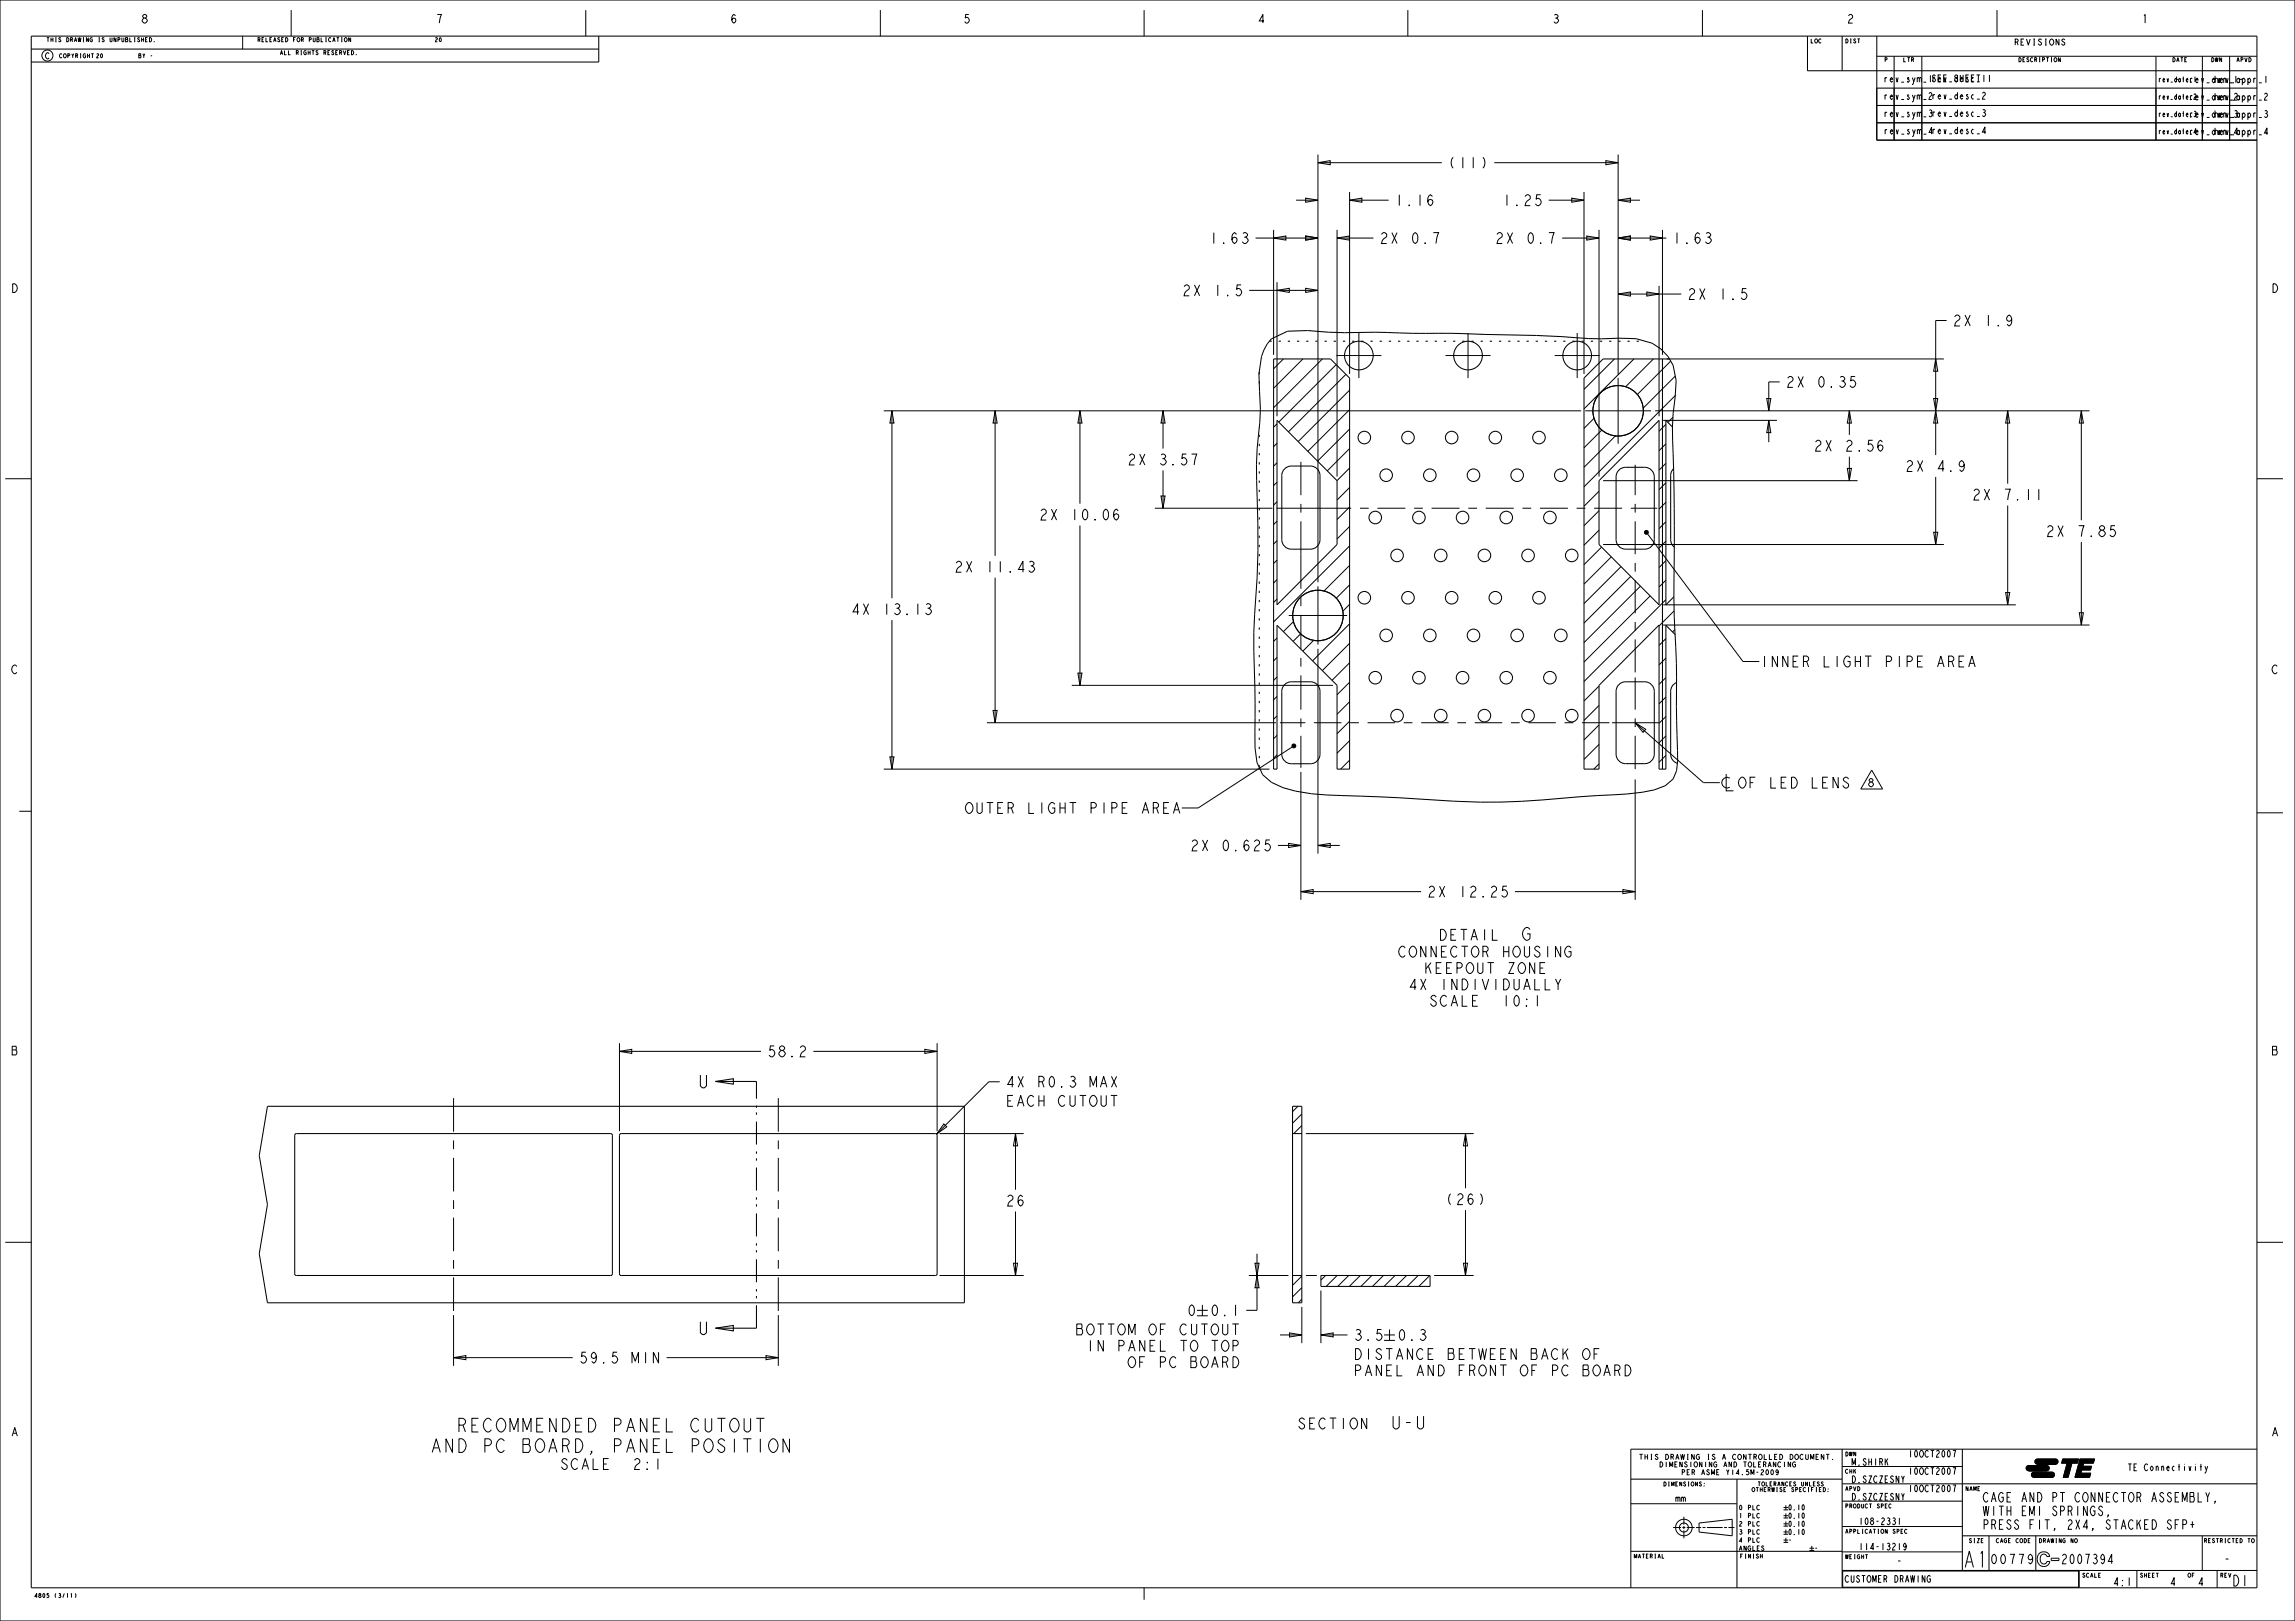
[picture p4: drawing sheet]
<svg xmlns="http://www.w3.org/2000/svg" width="841mm" height="594mm" viewBox="0 0 841 594" stroke-linecap="round" stroke-linejoin="round" font-family="sans-serif">
<defs><g id="words">
<text font-size="7.8" x="719.3" y="574.4">A1</text>
<g font-size="6.5">
<text x="177.2" y="524.7">RECOMMENDED PANEL CUTOUT</text>
<text x="169.4" y="532.2">AND PC BOARD, PANEL POSITION</text>
</g>
<g font-size="6.1">
<text x="557.7" y="344.6">G</text>
<text x="510.6" y="523.6">U-U</text>
</g>
<g font-size="5.2">
<text x="530.4" y="61.6">(11</text>
<text x="541.8" y="61.6">)</text>
<text x="510.9" y="75.4">1.16</text>
<text x="550.3" y="75.4">1.25</text>
<text x="442.9" y="89.2">1.63</text>
<text x="505.3" y="89.2">2X</text>
<text x="516.7" y="89.2">0.7</text>
<text x="547.6" y="89.2">2X</text>
<text x="559" y="89.2">0.7</text>
<text x="612.6" y="89.2">1.63</text>
<text x="433" y="108.4">2X</text>
<text x="444.4" y="108.4">1.5</text>
<text x="618.1" y="109.7">2X</text>
<text x="629.5" y="109.7">1.5</text>
<text x="715.3" y="119.4">2X</text>
<text x="726.7" y="119.4">1.9</text>
<text x="654.2" y="141.9">2X</text>
<text x="665.6" y="141.9">0.35</text>
<text x="664.4" y="165.3">2X</text>
<text x="675.8" y="165.3">2.56</text>
<text x="412.9" y="170.4">2X</text>
<text x="424.3" y="170.4">3.57</text>
<text x="697.9" y="172.8">2X</text>
<text x="709.3" y="172.8">4.9</text>
<text x="722.4" y="183.2">2X</text>
<text x="733.8" y="183.2">7.11</text>
<text x="380.5" y="190.6">2X</text>
<text x="391.9" y="190.6">10.06</text>
<text x="749.4" y="196.6">2X</text>
<text x="760.8" y="196.6">7.85</text>
<text x="349.5" y="209.7">2X</text>
<text x="360.9" y="209.7">11.43</text>
<text x="311.6" y="225.2">4X</text>
<text x="323" y="225.2">13.13</text>
<text x="644.7" y="244.4">INNER LIGHT PIPE AREA</text>
<text x="353.3" y="298.1">OUTER LIGHT PIPE AREA</text>
<text x="435.9" y="311.8">2X</text>
<text x="447.3" y="311.8">0.625</text>
<text x="522.8" y="328.7">2X</text>
<text x="534.2" y="328.7">12.25</text>
<text x="529.6" y="344.6">DETAIL</text>
<text x="517.8" y="350.7">CONNECTOR HOUSING</text>
<text x="525.6" y="356.7">KEEPOUT ZONE</text>
<text x="521" y="362.7">4X INDIVIDUALLY</text>
<text x="525.8" y="368.7">SCALE</text>
<text x="551.4" y="368.7">10:1</text>
<text x="280.9" y="387.3">58.2</text>
<text x="368.3" y="398.4">4X R 0.3</text>
<text x="398.1" y="398.4">MAX</text>
<text x="368.3" y="405.4">EACH CUTOUT</text>
<text x="368.3" y="442">26</text>
<text x="529.4" y="441.4">(26 )</text>
<text x="434.8" y="482.2">0</text>
<text x="443.3" y="482.2">0.1</text>
<text x="393.9" y="489.2">BOTTOM OF CUTOUT</text>
<text x="495.8" y="491.2">3.5</text>
<text x="511.9" y="491.2">0.3</text>
<text x="397.7" y="495.2">IN PANEL TO TOP</text>
<text x="211.9" y="499.5">59.5</text>
<text x="230.2" y="499.5">MIN</text>
<text x="412.9" y="501.2">OF PC BOARD</text>
<text x="495.8" y="498.2">DISTANCE BETWEEN BACK OF</text>
<text x="495.8" y="504.2">PANEL AND FRONT OF PC BOARD</text>
<text x="478.2" y="523.6">SECTION</text>
<text x="207.4" y="538.5">SCALE</text>
<text x="232.6" y="538.5">2:1</text>
<text x="817.8" y="581.2">D1</text>
</g>
<g font-size="4.6">
<text x="726.4" y="550.4">CAGE AND PT CONNECTOR ASSEMBLY,</text>
<text x="726.4" y="555.4">WITH EMI SPRINGS,</text>
<text x="726.4" y="560.4">PRESS FIT, 2X4, STACKED SFP+</text>
<text x="729.1" y="573.1">00779</text>
<text x="755.1" y="573">2007394</text>
<text x="814.7" y="573">-</text>
</g>
<g font-size="4.1">
<text x="51.5" y="8.5">8</text>
<text x="159.5" y="8.5">7</text>
<text x="267.4" y="8.5">6</text>
<text x="352.8" y="8.5">5</text>
<text x="460.7" y="8.5">4</text>
<text x="568.7" y="8.5">3</text>
<text x="676.6" y="8.5">2</text>
<text x="784.6" y="8.5">1</text>
<text x="3.9" y="107.2">D</text>
<text x="832.2" y="107.2">D</text>
<text x="3.9" y="246.9">C</text>
<text x="832.2" y="246.9">C</text>
<text x="3.9" y="386.6">B</text>
<text x="832.2" y="386.6">B</text>
<text x="3.9" y="526.3">A</text>
<text x="832.2" y="526.3">A</text>
</g>
<g font-size="3.9">
<text x="684.2" y="288.3">8</text>
<text x="694.8" y="573.5">-</text>
<text x="774.2" y="581.1">4:1</text>
<text x="795.1" y="581.1">4</text>
<text x="805.3" y="581.1">4</text>
</g>
<g font-size="3.3">
<text x="707.7" y="30">SEE SHEET 1</text>
<text x="690.1" y="30.1">rev_sym_1</text>
<text x="698.2" y="30.1">-</text>
<text x="802" y="30.3">rev_dwn_1</text>
<text x="810.2" y="30.3">-rev_appr_1</text>
<text x="820.2" y="30.3">-</text>
<text x="690.1" y="36.5">rev_sym_2</text>
<text x="707.7" y="36.3">rev_desc_2</text>
<text x="802" y="36.7">rev_dwn_2</text>
<text x="811" y="36.7">rev_appr_2</text>
<text x="690.1" y="42.8">rev_sym_3</text>
<text x="707.7" y="42.7">rev_desc_3</text>
<text x="802" y="43">rev_dwn_3</text>
<text x="811" y="43">rev_appr_3</text>
<text x="690.2" y="49.2">rev_sym_4</text>
<text x="707.7" y="49">rev_desc_4</text>
<text x="802" y="49.4">rev_dwn_4</text>
<text x="811" y="49.4">rev_appr_4</text>
<text x="699.1" y="534">10OCT2007</text>
<text x="678.3" y="537">M.SHIRK</text>
<text x="779.5" y="538.9">TE Connectivity</text>
<text x="678.3" y="543.3">D.SZCZESNY</text>
<text x="699.1" y="540.3">10OCT2007</text>
<text x="613.9" y="550.3">mm</text>
<text x="678.3" y="549.7">D.SZCZESNY</text>
<text x="699.1" y="546.7">10OCT2007</text>
<text x="681" y="558.7">108-2331</text>
<text x="681" y="568">114-13219</text>
<text x="675.9" y="579.8">CUSTOMER DRAWING</text>
</g>
<g font-size="2.9">
<text x="737.9" y="16.5">REVISIONS</text>
<text x="16.4" y="21.6">C</text>
</g>
<g font-size="2.6">
<text x="790.8" y="30.1">rev_date_1</text>
<text x="797.2" y="30.1">-</text>
<text x="790.8" y="36.4">rev_date_2</text>
<text x="790.8" y="42.8">rev_date_3</text>
<text x="790.8" y="49.1">rev_date_4</text>
<text x="655.2" y="553.4">0.10</text>
<text x="655.2" y="556.4">0.10</text>
<text x="655.2" y="559.4">0.10</text>
<text x="655.2" y="562.4">0.10</text>
<text x="655.2" y="565.3">-</text>
<text x="664.7" y="568.3">-</text>
</g>
<g font-size="2.5">
<text x="606.9" y="534.8">THIS DRAWING IS A CONTROLLED DOCUMENT.</text>
<text x="607.9" y="537.6">DIMENSIONING AND TOLERANCING</text>
<text x="616" y="540.4">PER ASME Y14.5M-2009</text>
</g>
<g font-size="2.2">
<text x="637.1" y="553.3">0 PLC</text>
<text x="637.1" y="556.3">1 PLC</text>
<text x="637.1" y="559.2">2 PLC</text>
<text x="637.1" y="562.2">3 PLC</text>
<text x="637.1" y="565.2">4 PLC</text>
<text x="637.1" y="568.2">ANGLES</text>
</g>
<g font-size="2">
<text x="16.9" y="15.3">THIS DRAWING IS UNPUBLISHED.</text>
<text x="94.2" y="15.3">RELEASED FOR PUBLICATION</text>
<text x="159.2" y="15.3">20</text>
<text x="663.4" y="15.8">LOC</text>
<text x="676.1" y="15.8">DIST</text>
<text x="21.6" y="21.2">COPYRIGHT</text>
<text x="35.1" y="21.2">20</text>
<text x="50.6" y="21.2">BY -</text>
<text x="102.5" y="20.1">ALL RIGHTS RESERVED.</text>
<text x="690.4" y="22.6">P</text>
<text x="697.3" y="22.6">LTR</text>
<text x="739.5" y="22.6">DESCRIPTION</text>
<text x="795.9" y="22.6">DATE</text>
<text x="810.1" y="22.6">DWN</text>
<text x="819.4" y="22.6">APVD</text>
<text x="676.1" y="533.6">DWN</text>
<text x="676.1" y="539.9">CHK</text>
<text x="609.4" y="544.6">DIMENSIONS:</text>
<text x="643.9" y="544.5">TOLERANCES UNLESS</text>
<text x="641.8" y="546.6">OTHERWISE SPECIFIED:</text>
<text x="676.1" y="546.3">APVD</text>
<text x="720.1" y="546.3">NAME</text>
<text x="676.1" y="552.6">PRODUCT SPEC</text>
<text x="676.1" y="561.9">APPLICATION SPEC</text>
<text x="721.3" y="565.3">SIZE</text>
<text x="731.3" y="565.3">CAGE CODE</text>
<text x="747" y="565.3">DRAWING NO</text>
<text x="807.5" y="565.3">RESTRICTED TO</text>
<text x="598.6" y="571">MATERIAL</text>
<text x="637.5" y="571">FINISH</text>
<text x="676.1" y="571.2">WEIGHT</text>
<text x="762.9" y="578">SCALE</text>
<text x="784.1" y="578">SHEET</text>
<text x="801.6" y="578">OF</text>
<text x="813.5" y="578">REV</text>
<text x="12.4" y="585.4">4805 (3/11)</text>
</g>
</g></defs>
<g fill="none" stroke="#000" stroke-width=".38">
<path d="M0 0h841v594h-841zM11.5 13.2h815.6v568.6h-815.6zM11.5 18h207.9M219.4 13.2v9.5h-207.9M662.3 13.2v12.7h164.8M675 13.2v12.7M687.7 13.2v38.2M687.7 32.3h139.4M694.1 20.6v30.8M465.9 124.2l5.9-2.8 7.4-.3 13.5 .8 11.1-.2 40.3 .8a430.2 430.2 0 0 1 37.9 1.6h17.6l5.8 1.7a15.6 15.6 0 0 1 8.8 13.7l-.3 6a88.9 88.9 0 0 0-.8 20.6 1179.4 1179.4 0 0 1 .3 52.8l.4 12.7a375.9 375.9 0 0 1 .6 32.5 119.1 119.1 0 0 1 0 18.3l-1.3 3.1-2.9 2.4a52.6 52.6 0 0 1-19.5 3.4l-12.1 .7a300.7 300.7 0 0 1-65.9 .3l-14-.6a135.2 135.2 0 0 1-23.9-1.8l-4.6-1.3-4.3-1.9-3.2-2.8-2.1-4.5-.7-5.3v-16.4a333 333 0 0 1 .8-46 561.5 561.5 0 0 0-.3-41.4l.3-5.8a97.4 97.4 0 0 0 .9-21l-.3-6.5 1-6.4 .9-2.4 1.2-2.2zM256.6 393.9v4l.9 .7h.5l.9-.7v-4M262.2 396.3l6.5-1v2z"/>
<path d="M262.2 396.3h15M98 405.4h255.4v72h-255.4l-3-18 3-18-3-18zM108.2 415.6l115.8-.2 .4 .6v51l-.6 .4-115.4-.1-.4-.5zM227.2 415.6l115.8-.2 .4 .6v51l-.6 .4-115.4-.1-.4-.5zM473.6 405.4h3.4v72h-3.4zM473.6 415.4h3.4M473.6 467.4h3.4M484 467.4h40v4h-40zM256.6 484.3v4l.9 .7h.5l.9-.7v-4M262.2 486.7l6.5-1v2zM262.2 486.7h15M675 531v50.8"/>
<path d="M719.1 531v44.5M827.1 531h-229.5v50.8M597.7 542h77.3M636.5 542v39.8M675 550.1h44.1M719.1 543.7h108M597.6 568.5h77.5M675 575.5h86.9v6.3M675.2 575.7h86.5v5.9h-86.5zM719.1 562.8h108"/>
</g>
<path d="M277.2 486.7v-90.4" fill="none" stroke="#000" stroke-width=".38" stroke-dasharray="8.4 2.5 .8 1.7 .8 2.5" stroke-linecap="butt"/>
<g fill="none" stroke="#000" stroke-width=".37">
<path d="M33.4 19.7h.9M33.9 19.7v1.5M51.2 14l-.5-.2-.3 .4a.67 .67 0 0 1 .6 .4 .67 .67 0 0 1-.1 .7l-.5-.4M51.9 13.8v1.5M51.9 14.5h.7M52.6 13.8v1.5M53.3 14.5h.5M54.1 13.8h-.8v1.5h.8M54.8 13.8a.76 .76 0 0 1 .8 .7 .76 .76 0 0 1-.8 .8zM56.6 15.3h.1M88.9 13.2v4.8M106.7 3.7v9.5"/>
<path d="M123.4 13.8h.9M123.8 13.8v1.5M125.1 13.8h.3M125.1 15.3h.3M125.3 13.8v1.5M125.8 18.5l.5 1.6 .4-1.6M127.4 19.3h.4M128.1 18.5h-.7v1.6h.7M128.5 13.8v1.5l-.7-1.5v1.5M128.8 18.5a.76 .76 0 0 1 .8 .8 .76 .76 0 0 1-.8 .8zM130.6 20.1h.1M214.7 3.7v9.5"/>
<path d="M322.6 3.7v9.5M419.3 3.7v9.5M515.9 3.7v9.5M623.9 3.7v9.5M680.7 14.2h.9M731.8 3.7v9.5M754.5 14.3v2.2l-1.1-2.2v2.2M756.6 14.7l-.4-.4-.6 .4 1 1.1-.1 .6-.5 .1-.6-.5M55.2 20.4h.5M687.7 38.7h139.3M687.7 20.6h139.4M704.3 20.6v30.8"/>
<path d="M724.5 36.3h1M726.5 34.2l.4-.4 .6 .4-1 2.1h1M727 27.5v2.5M729 27.5v2.5M755 21.1v1.5l-.7-1.5v1.5M790.1 20.6l-.1 30.8M801.3 21.1h-.7v1.5h.7M807.1 20.6l-.1 30.8M817.1 20.6l-.1 30.8M824.1 21.1a.76 .76 0 0 1 .8 .8 .76 .76 0 0 1-.8 .7zM827.8 30.3h1M827.8 36.7h1"/>
<path d="M829.8 34.6l.4-.4 .6 .4-1 2.1h1M830.3 27.8v2.5M687.7 45h139.3M687.7 51.4h139.3M724.5 42.7h1M724.5 49h1M726.6 40.4l.5-.2 .4 .4-.4 .6a.69 .69 0 0 1 .5 .9 .69 .69 0 0 1-1 .4l-.1-.2M726.9 41.2h.2M727.6 48.4h-1.1l.9-1.9v2.5M827.8 43h1M827.8 49.4h1M830 40.7l.5-.2 .3 .4-.3 .7a.69 .69 0 0 1 .4 .9 .69 .69 0 0 1-.9 .3l-.2-.2"/>
<path d="M830.2 41.6h.3M831 48.8h-1.2l.9-1.9v2.5M1.9 175.4h9.6M827.1 175.4h9.5M7.1 297.3h4.4M827.1 297.8h9.5M475.6 405.4l-2 2M477 408.2l-3.4 3.4M477 412.4l-2.9 3M1.9 455.2h9.6M827.1 455.2h9.5M477 467.6l-3.4 3.4"/>
<path d="M477 471.8l-3.4 3.4M477 476.1l-1.3 1.3M485.7 467.4l-1.7 1.7M490 467.4l-4 4M494.2 467.4l-4 4M498.5 467.4l-4 4M502.7 467.4l-4 4M507 467.4l-4 4M511.2 467.4l-4 4M515.4 467.4l-4 4M519.7 467.4l-4 4M523.9 467.4l-4 4"/>
<path d="M600.8 532.9h1.2M601.4 532.9v1.9M602.8 532.9v1.9M602.8 533.9h.9M603.7 532.9v1.9M604.9 532.9h.5M604.9 534.8h.5M605.2 532.9v1.9M666.4 532.9h-.9v1.9h.9M668.3 532.9v1.9l-.9-1.9v1.9M669.2 532.9h1.2M669.8 532.9v1.9"/>
<path d="M671.6 534.7l.1 .1zM675 537.4h44.1M691.3 535.3l.5 1.7M691.8 534.5l-1 1.4M715.6 531.5h1l-.5 2.5M715.6 537.8h1l-.5 2.5M742.8 537.3l.6-.3h6.6a.95 .95 0 0 1 .9 .9 .95 .95 0 0 1-.8 1l-6.7 .1a.95 .95 0 0 1-.8-.6 .95 .95 0 0 1 .2-1.1zM743.4 539l6.7-.1zM744.7 539.7l.7-.2h6.5a.95 .95 0 0 1 1 .8 .95 .95 0 0 1-.9 1l-6.6 .1a.95 .95 0 0 1-.9-.6 .95 .95 0 0 1 .2-1.1zM746 534.9l.6-.3h6.6a.95 .95 0 0 1 .9 .9 .95 .95 0 0 1-.8 1h-6.7a.95 .95 0 0 1-.8-.5 .95 .95 0 0 1 .2-1.1zM746.6 536.5h6.7zM750.1 538.9l-6.7 .1a.95 .95 0 0 1-.9-1 .95 .95 0 0 1 .9-1h6.6a.95 .95 0 0 1 .9 1 .95 .95 0 0 1-.9 1"/>
<path d="M753.3 536.5h-6.7a.95 .95 0 0 1-.9-.9 .95 .95 0 0 1 .9-1h6.6a.95 .95 0 0 1 .9 1 .95 .95 0 0 1-.9 .9M755.9 534.6h5.8l-.4 1.5h-2.1l-1.4 5.3h-1.7l1.4-5.3h-2zM762.2 534.6h5.3l-.4 1.5h-3.6l-3.1 5.3zM762.2 534.6h5.3l-.4 1.5h-3.6l-.3 1.2h3.2l-.3 1.3h-3.3l-.3 1.3h3.6l-.4 1.5h-5.3zM762.8 538.6l-.3 1.3h3.6l-.4 1.5h-5.3zM763.5 536.1l-.3 1.2h3.2l-.3 1.3h-3.3l-2.4 2.8zM806.1 537.5h.8M806.5 536.4v2.5M808 537.3l.5 1.4-.1 .7-.5 .4M809 537.3l-.5 1.4M597.6 551h38.9M613.1 559.7h2.9"/>
<path d="M616.5 559.7h1.1M617.1 555.8v2.9M617.1 559.2v1.1M618.1 559.7h2.9M621.5 559.7h1.9M622.6 558.1l12.2-1.4v6.1l-12.2-1.4zM623.5 543.3l-.5-.3-.2 .4a.67 .67 0 0 1 .6 .4 .67 .67 0 0 1-.2 .8l-.5-.4M623.9 559.7h1.1M624.6 543.5h.1M624.6 544.6h.1M625.5 559.7h5.8M631.8 559.7h1"/>
<path d="M633.4 559.7h2.2M644.8 551.9l-.4-.3a.79 .79 0 0 0-.7 .9 .79 .79 0 0 0 .9 .6l.2-.1M644.8 554.8l-.4-.2a.79 .79 0 0 0-.7 .8 .79 .79 0 0 0 .9 .7l.2-.1M644.8 557.8l-.4-.3a.79 .79 0 0 0-.7 .9 .79 .79 0 0 0 .9 .7l.2-.1M653.6 552.4h1.7M653.6 558.4h1.7M653.6 555.4h1.7M653.6 553.3h1.7M653.6 559.2h1.7M653.6 556.3h1.7M654.4 551.6v1.7M654.4 554.6v1.7"/>
<path d="M654.4 557.5v1.7M660.6 551.5h.4l.2 .5-.1 1-.3 .4-.4-.7zM660.6 554.6h.4l.2 .5v.6l-.4 .7-.4-.7zM660.6 557.5h.4l.2 .5v.7l-.4 .7-.4-.7zM664.5 543.8h.5M665.2 543h-.7v1.5h.7M665.4 545.1h.4M665.4 546.6h.4M666.7 543.3l-.5-.3-.2 .4a.67 .67 0 0 1 .6 .4 .67 .67 0 0 1-.2 .7l-.5-.3M666.7 545.8h.5M667.4 545.1h-.7v1.5h.7M668.1 543.3l-.4-.3-.3 .4a.67 .67 0 0 1 .6 .4 .67 .67 0 0 1-.1 .7l-.6-.3"/>
<path d="M668.2 545.1a.76 .76 0 0 1 .8 .7 .76 .76 0 0 1-.8 .8zM670 545.6h.1M670 546.6h.1M675 559.4h44.1M675 543.7h44.1M680.7 544.7a.76 .76 0 0 1 .9 .8 .76 .76 0 0 1-.9 .8zM690.9 551.9h.4M691.6 551.1h-.7v1.5h.7M693 551.3l-.2-.2a.7 .7 0 0 0-.7 .8 .7 .7 0 0 0 .8 .6l.1-.1M695.8 540.8v2.5l-1-2.5v2.5M695.8 547.2v2.5l-1-2.5v2.5M696 556.2v2.5"/>
<path d="M696.8 540.8l.5 1.3v1.2M696.8 547.2l.5 1.3v1.2M697.8 540.8l-.5 1.3M697.8 547.2l-.5 1.3M715.6 544.2h1l-.5 2.5M725.5 544.7h-.7v1.6h.7M745.4 541.4l6.6-.1zM752 541.4h-6.6a.95 .95 0 0 1-1-1 .95 .95 0 0 1 1-.9h6.5a.95 .95 0 0 1 1 .9 .95 .95 0 0 1-1 1M767.7 552.5l-.5-.6a1.86 1.86 0 0 0-1.3 1.8 1.86 1.86 0 0 0 1.3 1.7l.5-.6v-1.1h-.7M770.5 552.5l-.5-.6a.8 .8 0 0 0-.9 .9l.5 .6a1.03 1.03 0 0 1 .9 1 1.03 1.03 0 0 1-.9 1l-.7-.9M772.6 555.4l-.2-.3 .2 .3-.4 .6M795.7 557.5l-.5-.6a.8 .8 0 0 0-.9 .9l.5 .6a1.03 1.03 0 0 1 .9 1 1.03 1.03 0 0 1-.9 1l-.7-.9"/>
<path d="M797.1 558.7h.9M798.5 546.9h-1.4v3.5h1.4M798.5 556.9h-1.4v3.5M799.7 550.4v-3.5l.9 2.9 .9-2.9v3.5M799.9 558.7h.9l.5-.6v-.6l-.5-.6h-.9v3.5M802.5 546.9h1.2l.2 .3-.2 1.2 .4 .5v.9l-.4 .6h-1.2zM802.5 548.4h1.2M802.7 558.7h1.4M803.4 557.5v2.3M805.5 546.9v3.5h1.4M808.3 546.9l.7 1.8v1.7M809.7 546.9l-.7 1.8"/>
<path d="M811.8 550.4l-.2-.3 .2 .3-.4 .6M609.1 569.5v1.5h.7M617.1 560.8v2.9M644.8 560.8l-.4-.3a.79 .79 0 0 0-.7 .9 .79 .79 0 0 0 .9 .7l.2-.2M644.8 563.8l-.4-.3a.79 .79 0 0 0-.7 .9 .79 .79 0 0 0 .9 .7l.2-.2M645.1 570.2h.7M645.8 569.5v1.5M646.4 566.8l-.3-.3-.5 .3 .8 .8-.1 .4-.4 .2-.4-.4M653.6 564.3h1.7M653.6 561.4h1.7M653.6 565.2h1.7M653.6 562.2h1.7"/>
<path d="M654.4 560.5v1.7M654.4 563.5v1.7M660.6 560.5h.4l.2 .5v.7l-.4 .7-.4-.7zM663.1 567.3h1.7M663.1 568.2h1.7M663.9 566.5v1.7M675 568.7h44.1M683.5 569.7h.9M684 569.7v1.5M695.2 561.1l.6-.1v-.5l-.6-.1v1.5M696.6 561.1h.5M697.4 560.4h-.8v1.5h.8"/>
<path d="M698.5 566.3l-.5 .7-.4-.2v-.9l.4-.4a1.69 1.69 0 0 1 0 2.5l-.4-.4M698.8 560.6l-.3-.2a.7 .7 0 0 0-.6 .8 .7 .7 0 0 0 .8 .6l.1-.1M705.4 577.3v2.5l-1-2.5v2.5M707.4 577.7l-.4-.4a1.33 1.33 0 0 0-.9 1.3 1.33 1.33 0 0 0 .9 1.2l.4-.4v-.8h-.5M726.8 563.8h-.8v1.5h.8M728.9 562.8v12.7M741.8 563.8a.76 .76 0 0 1 .8 .8 .76 .76 0 0 1-.8 .7zM743.2 564.6h.5M744 563.8h-.8v1.5h.8M744.8 570.7l-.2 .6-.6 .3-.6-.3a1.27 1.27 0 0 1 .6-1.7l.4 .3a2.21 2.21 0 0 1-.4 3.2l-.6-.6M746 562.8v12.7M747.3 569.2l.8-.4 1.2-.1 .8 .2 .7 .7 .3 .8h-1l-.5-.7-.8-.2-.8 .4-.3 .8 .1 1.5 .7 .8h1l.6-.8h1l-.2 .8-.7 .7-1.7 .3-1.5-1-.5-1.9z"/>
<path d="M754.5 571h-2.8v.9h2.8M759.7 563.8v1.5l-.8-1.5v1.5M761.9 575.5h65.2M769 577.3h.5M769.8 576.5h-.8v1.5h.8M774.2 572.2h-1.6l1.2-2.7v3.5M783.1 575.5v6.3M790.1 576.5h.9M790.6 576.5v1.5M812.5 575.5v6.3M823.7 563.8h.9M824.1 563.8v1.5"/>
<path d="M26 584.2l.2-.3v1.5M27.5 583.9l.3 .9-.3 .6M419.3 581.8v4.4"/>
<circle cx="126.7" cy="14.5" r=".68"/>
<circle cx="17.4" cy="20.4" r="2.03"/>
<circle cx="753.2" cy="21.8" r=".68"/>
<circle cx="617.1" cy="559.7" r="3"/>
<circle cx="617.1" cy="559.7" r="1.66"/>
<circle cx="760.8" cy="564.5" r=".68"/>
<circle cx="825.6" cy="564.5" r=".68"/>
</g>
<path d="M742.8 537.3l.6-.3h6.6a.95 .95 0 0 1 .9 .9 .95 .95 0 0 1-.8 1l-6.7 .1a.95 .95 0 0 1-.8-.6 .95 .95 0 0 1 .2-1.1zM744.7 539.7l.7-.2h6.5a.95 .95 0 0 1 1 .8 .95 .95 0 0 1-.9 1l-6.6 .1a.95 .95 0 0 1-.9-.6 .95 .95 0 0 1 .2-1.1zM746 534.9l.6-.3h6.6a.95 .95 0 0 1 .9 .9 .95 .95 0 0 1-.8 1h-6.7a.95 .95 0 0 1-.8-.5 .95 .95 0 0 1 .2-1.1zM755.9 534.6h5.8l-.4 1.5h-2.1l-1.4 5.3h-1.7l1.4-5.3h-2zM762.8 538.6l-.3 1.3h3.6l-.4 1.5h-5.3zM763.5 536.1l-.3 1.2h3.2l-.3 1.3h-3.3l-2.4 2.8zM762.2 534.6h5.3l-.4 1.5h-3.6l-3.1 5.3z" fill="#000"/>
<!-- layer: COSMETIC -->
<path d="M465.2 125h137.6M461.5 140.6v-4.4M461.5 281.2v-124.6" fill="none" stroke="#000" stroke-width=".38" stroke-dasharray=".8 2.5" stroke-linecap="butt"/>
<!-- layer: DIM_DRIVEN -->
<g fill="none" stroke="#000" stroke-width=".37">
<path d="M483 59.6l4.5-.7v1.5zM483 56.6v156.7M483 59.6h45.4M547.6 59.6h45.4M588.5 58.9l4.5 .7-4.5 .8zM593 56.6v80.7M475 73.4h8M478.5 72.6l4.5 .8-4.5 .7zM494.6 73.4l4.5-.8v1.5zM494.6 70.4v66.6M494.6 73.4h14.3M524.9 72l-.7-.6-.5 .3a2.53 2.53 0 0 0 .5 3.7 1.24 1.24 0 0 0 .8-1.2 1.24 1.24 0 0 0-.8-1.2l-.7 .4-.3 .6"/>
<path d="M564.6 71.4h-1.5l-.2 1.6 .5-.3a1.34 1.34 0 0 1 1.4 1.3 1.34 1.34 0 0 1-1.4 1.4l-.7-.7M567.5 73.4h13M576 72.6l4.5 .8-4.5 .7zM580.5 70.4v66.6M593 73.4l4.5-.8v1.5zM593 73.4h8M455.5 85.6l.5-.4a1 1 0 0 1 1.1 1l-.7 .7a1.11 1.11 0 0 1 .7 1.7 1.11 1.11 0 0 1-1.9 0M460.1 87.2h22.9M466.7 87.2l4.5-.7v1.5zM466.7 84.2v45.8M478.5 86.5l4.5 .7-4.5 .8zM490 87.2l4.5-.7v1.5z"/>
<path d="M490 84.2v90.4M490 87.2h13.3M572.4 87.2h13.6M581.5 86.5l4.5 .7-4.5 .8zM586 84.2v90.4M593 87.2l4.5-.7v1.5zM593 87.2h17.6M604.7 86.5l4.5 .7-4.5 .8zM609.2 84.2v45.8M625.2 85.6l.5-.4a1 1 0 0 1 1.2 1l-.7 .7a1.11 1.11 0 0 1 .6 1.7 1.11 1.11 0 0 1-1.8 0M454.8 104.4h-1.4l-.3 1.7 .5-.4a1.34 1.34 0 0 1 1.4 1.4 1.34 1.34 0 0 1-1.4 1.3l-.7-.7M457.8 106.4h25.2"/>
<path d="M468 106.4l4.5-.8v1.5zM468 103.4v49.1M478.5 105.6l4.5 .8-4.5 .7zM593 107.7l4.5-.7v1.5zM593 107.7h23.1M603.5 107l4.5 .7-4.5 .8zM608 104.7v47.8M640 105.7h-1.5l-.2 1.7 .5-.3a1.34 1.34 0 0 1 1.4 1.3 1.34 1.34 0 0 1-1.4 1.3l-.7-.6M713.3 117.4h-4v49.4M610.7 131.5h101.6M652.2 139.9h-4v10.6M679.8 137.9h-1.4l-.2 1.7 .4-.3a1.34 1.34 0 0 1 1.5 1.3 1.34 1.34 0 0 1-1.5 1.3l-.7-.6"/>
<path d="M709.3 131.5l.8 4.5h-1.5zM323.8 150.5h255.6M326.8 150.5l.8 4.5h-1.5zM326.8 150.5v68.7M364.7 150.5l.7 4.5h-1.5zM364.7 150.5v53.2M395.7 150.5l.8 4.5h-1.5zM395.7 150.5v34.1M426.2 150.5l.7 4.5h-1.5zM426.2 150.5v13.9M606.5 150.5h159.2M609.5 154h41.7"/>
<path d="M647.4 146h1.5l-.7 4.5zM648.2 154l.7 4.5h-1.5zM648.2 154v8M677.7 150.5l.7 4.5h-1.5zM677.7 150.5v8.8M708.6 146h1.5l-.8 4.5zM709.3 150.5l.8 4.5h-1.5zM735.7 150.5l.8 4.5h-1.5zM735.7 150.5v26.7M762.7 150.5l.8 4.5h-1.5zM762.7 150.5v40.1M426.2 172.4v13.8"/>
<path d="M436.6 166.4h1.9l-.9 4M587.5 176.1h93.2M676.9 171.6h1.5l-.7 4.5zM677.7 167.3v8.8M689.8 162l-.7-.7-.5 .4a2.53 2.53 0 0 0 .5 3.6 1.24 1.24 0 0 0 .8-1.1 1.24 1.24 0 0 0-.8-1.2l-.7 .3-.3 .7M709.3 174.8v24.7M395.7 192.6v58.5M409.8 187.2l-.8-.6-.4 .3a2.53 2.53 0 0 0 .4 3.7 1.24 1.24 0 0 0 .9-1.2 1.24 1.24 0 0 0-.9-1.2l-.7 .4-.2 .6M423.2 186.2h43.1M425.4 181.7h1.5l-.7 4.5zM587.5 199.5h124.8M708.6 195h1.5l-.8 4.5z"/>
<path d="M735.7 185.2v36.4M762.7 198.6v30.4M775.1 192.6h-1.5l-.2 1.7 .5-.3a1.34 1.34 0 0 1 1.4 1.3 1.34 1.34 0 0 1-1.4 1.3l-.7-.6M364.7 211.7v53.1M377.2 206l.5-.3a1 1 0 0 1 1.2 1l-.7 .7a1.11 1.11 0 0 1 .7 1.7 1.11 1.11 0 0 1-1.9-.1M377.7 207.4h.5M735 217.1h1.5l-.8 4.5zM326.8 227.2v54.6M339.4 221.6l.5-.4a1 1 0 0 1 1.2 1l-.7 .7a1.11 1.11 0 0 1 .7 1.7 1.11 1.11 0 0 1-1.9 0M339.9 222.9h.5M483 237.7v75.1M609.5 229h156.2"/>
<path d="M609.5 221.6h129.2M762 224.5h1.5l-.8 4.5zM392.7 251.1h95.8M395 246.6h1.5l-.8 4.5zM326.1 277.3h1.5l-.8 4.5zM361.7 264.8h105.8M363.9 260.3h1.5l-.7 4.5zM323.8 281.8h141.4M476.7 282.9v46.8M599.2 285.6v44.1M465.4 307.8h-1.5l-.2 1.7 .5-.4a1.34 1.34 0 0 1 1.4 1.4 1.34 1.34 0 0 1-1.4 1.3l-.7-.7M468.3 309.8h8.4"/>
<path d="M472.2 309l4.5 .8-4.5 .7zM483 309.8l4.5-.8v1.5zM483 309.8h8M476.7 326.7l4.5-.7v1.5zM476.7 326.7h44.1M552.2 324.7h-1.4l-.3 1.7 .5-.3a1.34 1.34 0 0 1 1.4 1.3 1.34 1.34 0 0 1-1.4 1.3l-.7-.6M555.2 326.7h44M594.7 326l4.5 .7-4.5 .8zM227 385.3l4.5-.8v1.5zM227 382.3v32.2M227 385.3h51.9M293.2 383.9l.7-.6h.5l.7 .6a1.54 1.54 0 0 1-1.2 1.7l-.7 1.7h1.9"/>
<path d="M298.1 385.3h45.3M338.9 384.5l4.5 .8-4.5 .7zM343.4 382.3v32.2M366.3 396.4h-4l-19.1 19.2M392.3 394.7l.5-.3a1 1 0 0 1 1.2 1l-.7 .7a1.11 1.11 0 0 1 .6 1.7 1.11 1.11 0 0 1-1.8-.1M407.3 394.4l1.9 4M409.2 394.4l-1.9 4M344.3 415.4h30.8M345.9 411.9l1 1-3.7 2.7zM372.1 415.4l.8 4.5h-1.5zM372.1 415.4v20.6M403.5 401.4v3.3l.7 .7h.5l.7-.7v-3.3"/>
<path d="M407.1 401.4h2.3M408.2 401.4v4M478.5 415.4h61.5M537 415.4l.8 4.5h-1.5zM537 415.4v20M372.1 444v23.4M460.6 459.4v20.8h-3.9M537 443.4v24M344.3 467.4h30.8M371.4 462.9h1.5l-.8 4.5zM440.6 478.2v4M457.6 467.4h14.5"/>
<path d="M459.9 462.9h1.5l-.8 4.5zM460.6 467.4l.8 4.5h-1.5zM477 478.9v13.3M484 472.9v19.3M525.5 467.4h14.5M536.3 462.9h1.5l-.8 4.5zM166.2 497.5l4.5-.7v1.5zM166.2 481.9v18.6M166.2 497.5h43.7M226.1 495.5h-1.4l-.2 1.7 .4-.4a1.34 1.34 0 0 1 1.5 1.4 1.34 1.34 0 0 1-1.5 1.3l-.7-.7M241.3 495.5v4l-1.9-4v4M244.3 497.5h40.9"/>
<path d="M280.7 496.8l4.5 .7-4.5 .8zM285.2 481.9v18.6M438.6 480.2h4M438.6 482.2h4M444 491.2h2.4M444.5 485.5l.4-.3a2.03 2.03 0 0 1 1.7 2 2.03 2.03 0 0 1-1.7 2 2.3 2.3 0 0 1-.4-3.7zM448 485.2v3.3l.7 .7h.5l.7-.7v-3.3M448 499.2h1.2l.5-.4 .2-.3-.2-1-.5-.3h-1.2v4M448.3 491.5l.4-.3a2.03 2.03 0 0 1 1.7 2 2.03 2.03 0 0 1-1.7 2 2.3 2.3 0 0 1-.4-3.7zM449.2 499.2l.7 2M451.6 485.2h2.4M451.8 493.2h1.2l.5-.4 .2-.3-.2-1-.5-.3h-1.2v4"/>
<path d="M451.8 497.2a2 2 0 0 1 2.2 2 2 2 0 0 1-2.2 2zM452.8 485.2v4M469 489.2h8M472.5 488.4l4.5 .8-4.5 .7zM484 489.2l4.5-.8v1.5zM484 489.2h9.8M506.2 487.2h-1.4l-.2 1.6 .5-.3a1.34 1.34 0 0 1 1.4 1.3 1.34 1.34 0 0 1-1.4 1.4l-.8-.7M507.2 491.2h4M507.2 489.2h4M509.2 487.2v4M520.6 487.5l.5-.3a1 1 0 0 1 1.2 1l-.7 .6a1.11 1.11 0 0 1 .7 1.8 1.11 1.11 0 0 1-1.9-.1M572.7 494.2v4"/>
<path d="M573.7 495.5l.9 2.7M574.6 494.2l-1.9 2.3M580.6 494.5l.5-.3a2.03 2.03 0 0 1 1.6 2 2.03 2.03 0 0 1-1.6 2 2.3 2.3 0 0 1-.5-3.7zM584.1 496.2h1.2M586 494.2h-1.9v4M580.1 500.2h1.7l.2 .3-.2 1.3 .4 .7v1l-.4 .7h-1.7zM580.1 501.8h1.7M584.4 500.5l.5-.3a2.03 2.03 0 0 1 1.6 2 2.03 2.03 0 0 1-1.6 2 2.3 2.3 0 0 1-.5-3.7zM587.7 504.2l1.2-4 1.2 4M588.2 502.8h1.4M591.7 502.2h1.2l.5-.4 .2-.3-.2-1-.5-.3h-1.2v4M592.9 502.2l.7 2"/>
<path d="M595.5 500.2a2 2 0 0 1 2.2 2 2 2 0 0 1-2.2 2z"/>
</g>
<!-- layer: DRAFT_ENTITY -->
<path d="M807 562.8v12.7" fill="none" stroke="#000" stroke-width=".37"/>
<!-- layer: DTM_AXIS -->
<g fill="none" stroke="#000" stroke-width=".37">
<path d="M489.7 130.3h16.5M498 122v16.5M529.7 130.3h16.5M538 122v16.5M569.7 130.3h16.5M578 122v16.5M593 138.5v24.1M580.9 150.5h24.1M476.7 169.2v12.2M599.2 170.3v11.1M467.8 186.2h27.4M476.7 184.6v3.2"/>
<path d="M476.7 191v24.7M498.4 186.2h3.1M504.7 186.2h10.3M518.2 186.2h3.2M524.6 186.2h10.3M538.1 186.2h3.2M544.4 186.2h10.3M557.9 186.2h3.2M564.3 186.2h10.3M577.8 186.2h3.2M584.2 186.2h10.2M597.6 186.2h9.7"/>
<path d="M599.2 184.6v3.2M599.2 191v12.1M476.7 218.9v3.2M483 214.8v21.4M599.2 206.3v3.2M599.2 212.7v12M472.3 225.5h21.3M476.7 225.3v12.6M599.2 227.9v3.2M599.2 234.3v12.1M476.7 241.1v3.2M476.7 247.5v12.5"/>
<path d="M599.2 248.2v11.8M469 264.8h9.3M476.7 263.2v3.2M476.7 269.6v11.8M481.5 264.8h10.1M494.8 264.8h3.2M501.1 264.8h10.1M514.4 264.8h3.2M520.8 264.8h10M534 264.8h3.2M540.4 264.8h10.1M553.7 264.8h3.2"/>
<path d="M560.1 264.8h10M573.3 264.8h3.2M579.7 264.8h10.1M590.7 264.8h17.2M599.2 263.2v3.2M599.2 269.6v12.2M166.2 402.4v12.3M166.2 417.9v3.2M285.2 402.4v12.3M285.2 417.9v3.2M166.2 424.3v12.3M166.2 439.8v3.2"/>
<path d="M285.2 424.3v12.3M285.2 439.8v3.2M166.2 446.2v12.3M285.2 446.2v12.3M166.2 461.7v3.2M166.2 468.1v12.3M285.2 461.7v3.2M285.2 468.1v12.3"/>
</g>
<g fill="none" stroke="#000" stroke-width=".38">
<circle cx="498" cy="130.3" r="5.3"/>
<circle cx="538" cy="130.3" r="5.3"/>
<circle cx="578" cy="130.3" r="5.3"/>
<circle cx="593" cy="150.5" r="9.3"/>
<circle cx="500" cy="160.3" r="2.3"/>
<circle cx="508" cy="174.1" r="2.3"/>
<circle cx="516" cy="160.3" r="2.3"/>
<circle cx="524" cy="174.1" r="2.3"/>
<circle cx="532" cy="160.3" r="2.3"/>
<circle cx="540" cy="174.1" r="2.3"/>
<circle cx="548" cy="160.3" r="2.3"/>
<circle cx="556" cy="174.1" r="2.3"/>
<circle cx="564" cy="160.3" r="2.3"/>
<circle cx="572" cy="174.1" r="2.3"/>
<circle cx="504" cy="189.6" r="2.3"/>
<circle cx="520" cy="189.6" r="2.3"/>
<circle cx="536" cy="189.6" r="2.3"/>
<circle cx="552" cy="189.6" r="2.3"/>
<circle cx="568" cy="189.6" r="2.3"/>
<circle cx="500" cy="219" r="2.3"/>
<circle cx="512" cy="203.5" r="2.3"/>
<circle cx="516" cy="219" r="2.3"/>
<circle cx="528" cy="203.5" r="2.3"/>
<circle cx="532" cy="219" r="2.3"/>
<circle cx="544" cy="203.5" r="2.3"/>
<circle cx="548" cy="219" r="2.3"/>
<circle cx="560" cy="203.5" r="2.3"/>
<circle cx="564" cy="219" r="2.3"/>
<circle cx="576" cy="203.5" r="2.3"/>
<circle cx="483" cy="225.5" r="9.3"/>
<circle cx="508" cy="232.8" r="2.3"/>
<circle cx="524" cy="232.8" r="2.3"/>
<circle cx="540" cy="232.8" r="2.3"/>
<circle cx="556" cy="232.8" r="2.3"/>
<circle cx="572" cy="232.8" r="2.3"/>
<circle cx="504" cy="248.3" r="2.3"/>
<circle cx="520" cy="248.3" r="2.3"/>
<circle cx="536" cy="248.3" r="2.3"/>
<circle cx="552" cy="248.3" r="2.3"/>
<circle cx="568" cy="248.3" r="2.3"/>
<circle cx="512" cy="262.2" r="2.3"/>
<circle cx="528" cy="262.2" r="2.3"/>
<circle cx="544" cy="262.2" r="2.3"/>
<circle cx="560" cy="262.2" r="2.3"/>
<circle cx="576" cy="262.2" r="2.3"/>
</g>
<!-- layer: DTM_CURVE -->
<g fill="none" stroke="#000" stroke-width=".38">
<path d="M466.7 131.5h20.9l7 7v143.3h-4.6v-30.7l-22-22v52.7h-1.3zM609.2 131.5v150.3M611.8 131.5h-24.3l-7 7v143.3h5.5v-30.7l22-22.1v52.8h2.5v-52.7l3.3 3.4M468 154l22 22.1v23.4l-22 22.1zM608 154v67.6l-22-22.1v-23.4zM612.9 156.5l-2.4-2.5v67.6l2.9-2.9M470.7 171.8l1.8-1h7.7a3.5 3.5 0 0 1 3.5 3.5v23.4a3.5 3.5 0 0 1-3.5 3.5h-7a3.5 3.5 0 0 1-3.5-3.5v-23.4l.3-1.4zM593.2 172.3l1.8-1 7.7-.1a3.5 3.5 0 0 1 3.5 3.5v23a3.5 3.5 0 0 1-3.5 3.5h-7a3.5 3.5 0 0 1-3.5-3.5v-23l.3-1.3zM613.3 171.8l-.8 1.1-.3 1.4v23.4l.4 1.6 .9 1.2M470.7 250.9l1.8-1 7.7-.1a3.5 3.5 0 0 1 3.5 3.5v23.1a3.5 3.5 0 0 1-3.5 3.5h-7a3.5 3.5 0 0 1-3.5-3.5v-23.1l.3-1.3zM593.2 250.9l1.8-1 7.7-.1a3.5 3.5 0 0 1 3.5 3.5v23a3.5 3.5 0 0 1-3.5 3.5h-7a3.5 3.5 0 0 1-3.5-3.5v-23l.3-1.3zM614.4 250.1l-1.4 1.1-.6 1-.2 1.1v23.1l.5 1.8 .8 .9 1.2 .6"/>
<circle cx="593" cy="150.5" r="9.3"/>
<circle cx="483" cy="225.5" r="9.3"/>
</g>
<g fill="none" stroke="#000" stroke-width=".37">
<path d="M470.3 131.5l-3.6 3.6M477.4 131.5l-10.7 10.8M484.6 131.5l-17.9 17.9M489.6 133.6l-21 21.1M493.2 137.2l-21.1 21M591.6 131.5l-11.1 11.2M598.8 131.5l-18.3 18.3M605.9 131.5l-10.3 10.3M612.2 132.3l-12.2 12.3M613.9 137.8l-11.8 11.8M468 155.3l-1.3 1.2M494.6 143l-18.9 18.8"/>
<path d="M494.6 150.1l-15.3 15.3M494.6 157.2l-11.8 11.8M584.2 153.2l-3.7 3.8M587.1 157.5l-6.6 6.6M592.1 159.6l-11.6 11.6M610.5 155.5l-2.5 2.5M613 152.9l-1.8 1.9M613.9 144.9l-33.4 33.5M468 162.4l-1.3 1.3M468 169.6l-1.3 1.2M468 176.7l-1.3 1.3M494.6 164.4l-8.2 8.1"/>
<path d="M494.6 171.5l-4.7 4.6M494.6 178.6l-4.6 4.6M610.5 162.7l-2.5 2.5M610.5 169.8l-2.5 2.5M610.5 176.9l-2.5 2.5M468 183.8l-1.3 1.3M468 191l-1.3 1.2M468 198.1l-1.3 1.3M494.6 185.8l-4.6 4.6M494.6 192.9l-4.6 4.6M586 180l-5.5 5.5M586 187.2l-5.5 5.5"/>
<path d="M586 194.3l-5.5 5.5M610.5 184.1l-2.5 2.5M610.5 191.2l-2.5 2.5M610.5 198.3l-2.5 2.5M468 205.2l-1.3 1.3M468 212.4l-1.3 1.2M468 219.5l-1.3 1.3M494.6 200.1l-27.9 27.8M494.6 207.2l-9.5 9.4M494.6 214.3l-5 4.9M586.9 200.5l-6.4 6.4M590.5 204.1l-10 10"/>
<path d="M594 207.6l-13.5 13.6M597.6 211.2l-17.1 17.1M601.1 214.8l-20.6 20.7M604.7 218.4l-24.2 24.2M610.5 205.5l-2.5 2.5M610.5 212.6l-2.5 2.5M610.5 219.7l-30 30M468 233.8l-1.3 1.2M474.1 227.7l-3.8 3.8M476.7 232.2l-2.8 2.8M481.4 234.6l-4 4M494.6 221.5l-2.6 2.6"/>
<path d="M494.6 228.6l-13.6 13.6M494.6 235.7l-10 10M610.5 234l-2.5 2.5M613.5 223.9l-5.5 5.5M613.7 230.7l-.8 .9M468 240.9l-1.3 1.3M468 248.1l-1.3 1.2M468 255.2l-1.3 1.2M494.6 242.9l-6.5 6.4M494.6 250l-4.6 4.6M494.6 257.1l-4.6 4.6M586 251.4l-5.5 5.5"/>
<path d="M586 258.5l-5.5 5.5M610.5 241.1l-2.5 2.5M610.5 248.3l-2.5 2.5M610.5 255.4l-2.5 2.5M468 262.3l-1.3 1.3M468 269.5l-1.3 1.2M468 276.6l-1.3 1.3M494.6 264.3l-4.6 4.6M494.6 271.4l-4.6 4.6M494.6 278.6l-3.3 3.2M586 265.6l-5.5 5.5M586 272.8l-5.5 5.5"/>
<path d="M586 279.9l-2 1.9M610.5 262.6l-2.5 2.5M610.5 269.7l-2.5 2.5M610.5 276.8l-2.5 2.5M478.5 467.4h4"/>
</g>
<!-- layer: NOTE -->
<g fill="none" stroke="#000" stroke-width=".37">
<path d="M602.6 194.8l.6-.5 .6 .2 .3 .6-.3 .6-.6 .1-.6-.4zM603.8 195.7l34.9 46.7h6M710 244.4l1.2-4 1.2 4M714.1 242.4h1.2l.4-.3 .3-.4-.3-1-.4-.3h-1.2v4M715.3 242.4l.7 2M717.9 242.4h1.2M719.8 240.4h-1.9v4h1.9M721.4 244.4l1.2-4 1.2 4M721.9 243.1h1.4M473.5 273l.5-.4 .6 .2 .3 .5-.3 .6-.6 .2-.5-.4zM473.5 273.7l-34.4 22.4h-6M599.2 264.8l3.9 2.4-1 1.2z"/>
<path d="M599.2 264.8l25 22h6M418.6 298.1l1.2-4 1.2 4M422.6 296.1h1.2l.5-.4 .2-.3-.2-1-.5-.3h-1.2v4M423.8 296.1l.7 2M426.4 296.1h1.2M428.3 294.1h-1.9v4h1.9M430 298.1l1.2-4 1.2 4M430.5 296.7h1.4M632.6 283.6v6.2h2.6M633.9 285.1a1.96 1.96 0 0 0-3 1.7 1.96 1.96 0 0 0 3 1.7M637.7 285.1l.5-.3a2.03 2.03 0 0 1 1.7 2 2.03 2.03 0 0 1-1.7 2 2.3 2.3 0 0 1-.5-3.7zM641.3 286.8h1.2"/>
<path d="M643.2 284.8h-1.9v4M648.9 284.8v4h1.9M652.7 286.8h1.2M654.6 284.8h-1.9v4h1.9M656.5 284.8a2 2 0 0 1 2.1 2 2 2 0 0 1-2.1 2zM664.1 284.8v4h1.9M667.9 286.8h1.2M669.8 284.8h-1.9v4h1.9M673.6 284.8v4l-1.9-4v4M677.4 285.5l-.7-.7a1 1 0 0 0-1.2 1l.7 .7a1.35 1.35 0 0 1 1 2l-.5 .3a1.51 1.51 0 0 1-1.4-1M514.9 347.4l-.7-.7a2.03 2.03 0 0 0-1.7 2 2.03 2.03 0 0 0 1.7 2l.7-.6M517 347.1l.5-.4a2.03 2.03 0 0 1 1.7 2 2.03 2.03 0 0 1-1.7 2 2.3 2.3 0 0 1-.5-3.6z"/>
<path d="M522.5 352.7v4M523.5 354.1l.9 2.6M524.4 352.7l-1.9 2.4M527.9 340.6a2 2 0 0 1 2.1 2 2 2 0 0 1-2.1 2zM564.3 354.7h1.2M566.2 352.7h-1.9v4h1.9M570 358.7l1 2v2M571.9 358.7l-.9 2M575.7 347.4l-.7-.7a2.03 2.03 0 0 0-1.7 2 2.03 2.03 0 0 0 1.7 2l.7-.6v-1.4h-.9M518.9 361.7h-2.1l1.7-3v4M526.3 365.4l-.7-.7a1 1 0 0 0-1.2 1l.7 .7a1.35 1.35 0 0 1 1 2l-.5 .3a1.51 1.51 0 0 1-1.4-1M175.3 519.7h-2.4v5h2.4"/>
<path d="M272.7 519.7v4.2l.9 .8h.6l.9-.8v-4.2M277.1 519.7h3M278.6 519.7v5M158.4 532.2l1.5-5 1.5 5M159 530.6h1.8M165.8 527.2v5l-2.4-5v5M168.2 522.2h1.5l.6-.4 .3-.4v-.8l-.3-.5-.6-.4h-1.5v5M169.7 522.2l.9 2.5M172.9 522.2h1.5M207.8 535.1l-.7-.6a1 1 0 0 0-1.2 1l.8 .6a1.35 1.35 0 0 1 .9 2l-.5 .4a1.51 1.51 0 0 1-1.4-1M282.5 527.6l.6-.4a2.54 2.54 0 0 1 2 2.5 2.54 2.54 0 0 1-2 2.5 2.87 2.87 0 0 1-.6-4.6zM289.3 527.2v5l-2.4-5v5"/>
<path d="M478 520.3l-.7-.7a1 1 0 0 0-1.2 1l.7 .7a1.35 1.35 0 0 1 1 2l-.5 .3a1.51 1.51 0 0 1-1.4-1"/>
</g>
<path d="M602.6 194.8l.6-.5 .6 .2 .3 .6-.3 .6-.6 .1-.6-.4zM473.5 273l.5-.4 .6 .2 .3 .5-.3 .6-.6 .2-.5-.4z" fill="#000"/>
<!-- layer: SYMBOL -->
<path d="M685.9 282.2l4 6.9h-8zM647.4 538.7h.4l.2 .5-.1 .9-.3 .3-.5-.6zM649.2 538.7h.4l.2 .5v.6l-.4 .6-.5-.6zM650.7 535.7v1.9l-.9-1.9v1.9M651.6 539.2l-.4 .4-.3-.1 .1-.8 .2-.2 .3 .3 .1 1-.4 .6-.3-.3M652.6 536l-.4-.3a.97 .97 0 0 0-.8 .9 .97 .97 0 0 0 .8 1l.4-.3M653.9 535.7v1.9M656.2 535.7v1.9l-.9-1.9v1.9M658 536l-.4-.3a.97 .97 0 0 0-.8 .9 .97 .97 0 0 0 .8 1l.4-.3v-.7h-.5" fill="none" stroke="#000" stroke-width=".37"/>
<use href="#words"/>
</svg>
